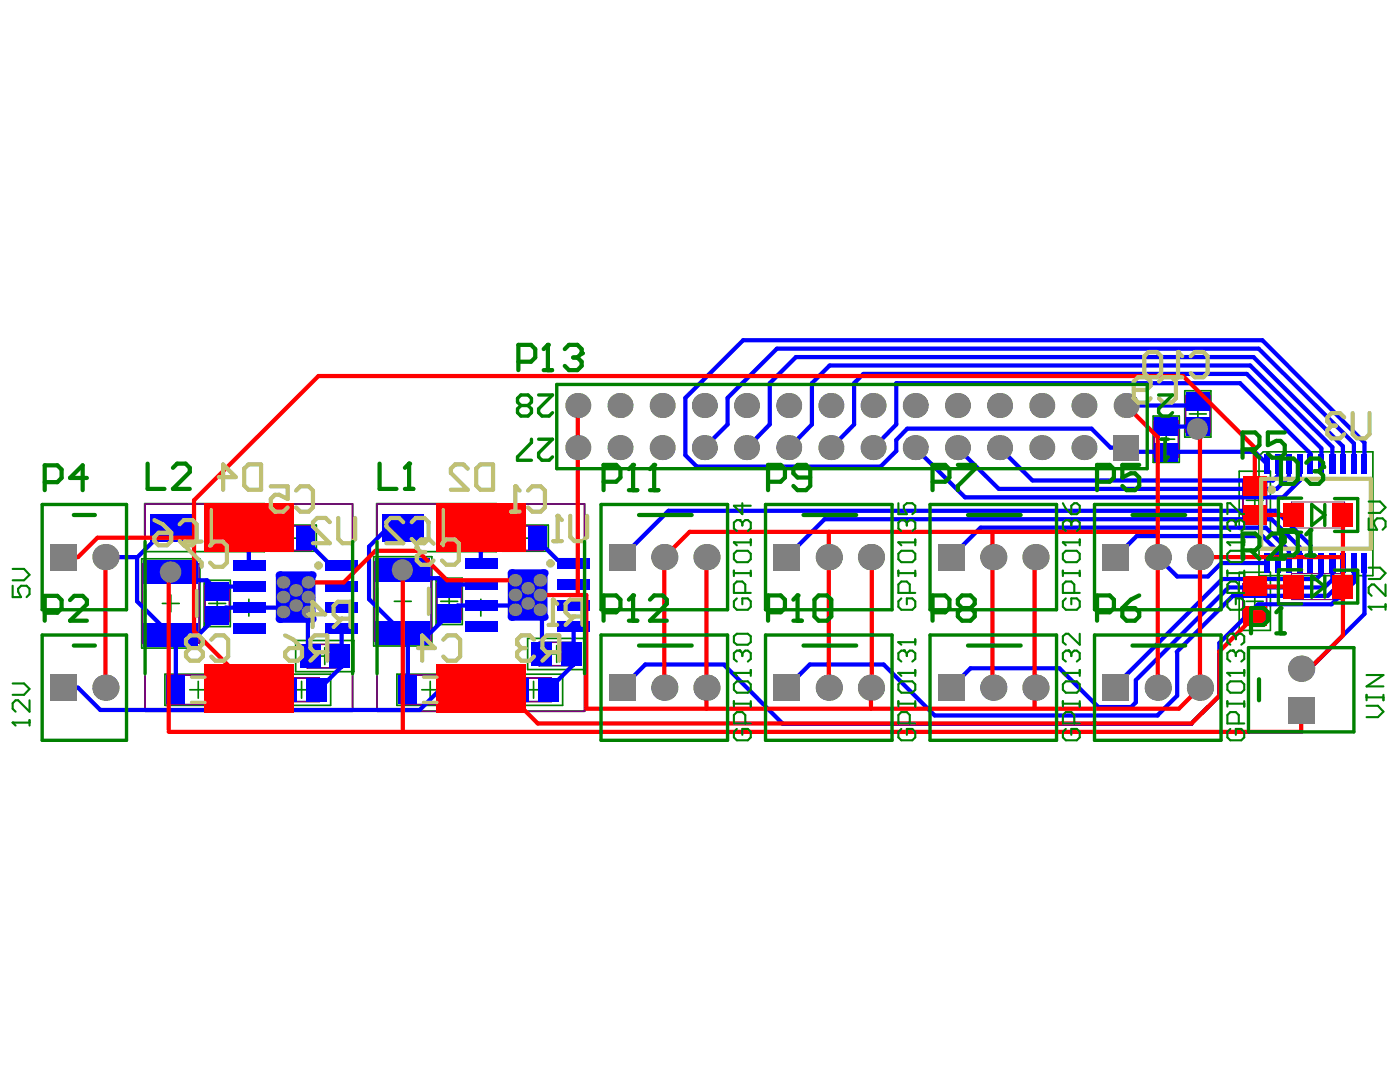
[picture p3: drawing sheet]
<svg xmlns="http://www.w3.org/2000/svg" width="279mm" height="216mm" viewBox="0 0 279 216" stroke-linecap="round" stroke-linejoin="round" font-family="sans-serif">
<g fill="none" stroke="#008000" stroke-width=".34">
<path d="M236.1 77.8h5.3v9.3h-5.3zM229.8 82.9h5.3v9.2h-5.3zM230.8 87.5h3.3M232.4 85.8v3.4M237.1 82.4h3.3M238.8 80.8v3.3M247 93.9h6.2v11.5h-6.2zM248.4 99.6h3.4M250.1 98v3.3M250.9 90.8l.9-.8h21.8v24.7h-22.7zM28.2 111.3h11.6v17.8h-11.6zM28.8 100.3h23.9v9.6h-23.9z"/>
<path d="M28.9 100.4h41.4v41.3h-41.4zM34 118.5v3.4M40.7 115.6h5.2v9.2h-5.2zM43.3 118.5v3.4M49.6 119.3v3.4M53.8 104.6h9.3v5.2h-9.3zM56.7 107.2h3.4M58.4 105.5v3.4M74.5 110.9h11.6v17.8h-11.6zM75.1 100.3h23.8v9.6h-23.8zM75.2 100.4h41.3v41.3h-41.3zM78.6 119.8h3.4"/>
<path d="M80.3 118.1v3.3M86.9 115.2h5.2v9.2h-5.2zM87.9 119.8h3.3M89.5 118.1v3.3M95.8 119.3v3.4M100 104.6h9.3v5.2h-9.3zM103 107.2h3.3M104.7 105.5v3.4M247 114h6.2v11.6h-6.2zM248.4 119.8h3.4M250.1 118.1v3.3M32.4 120.2h3.3"/>
<path d="M32.9 134.3h13.3v6.2h-13.3zM37.8 137.4h3.4M39.5 135.7v3.4M41.6 120.2h3.4M47.9 121h3.4M54.3 134.3h11.6v6.2h-11.6zM58.4 137.4h3.4M58.9 127.6h11.6v6.2h-11.6zM60.1 135.7v3.4M63.1 130.7h3.3M64.7 129v3.3M79.1 134.3h13.3v6.2h-13.3z"/>
<path d="M84.1 137.4h3.3M85.7 135.7v3.4M94.2 121h3.3M100.5 134.3h11.6v6.2h-11.6zM104.7 137.4h3.3M105.2 127.1h11.6v6.3h-11.6zM106.3 135.7v3.4M109.3 130.3h3.4M111 128.6v3.3"/>
</g>
<g fill="none" stroke="#800080" stroke-width=".34">
<path d="M236.3 78.8h4.9v7.3h-4.9zM230 83.9h4.9v7.2h-4.9zM247.7 96.1h4.8v7.1h-4.8zM28.4 112.3h11.3v15.8h-11.3zM28.9 100.4h41.4v41.3h-41.4zM40.9 116.6h4.8v7.2h-4.8zM54.8 104.8h7.2v4.8h-7.2zM74.7 111.9h11.2v15.8h-11.2zM75.2 100.4h41.3v41.3h-41.3zM87.1 116.2h4.9v7.2h-4.9zM101.1 104.8h7.2v4.8h-7.2zM247.7 116.2h4.8v7.1h-4.8z"/>
<path d="M33.9 134.4h11.2v5.9h-11.2zM56.6 135h7v4.7h-7zM61.2 128.3h7.1v4.7h-7.1zM80.1 134.4h11.3v5.9h-11.3zM102.8 135h7.1v4.7h-7.1zM107.4 127.9h7.1v4.7h-7.1z"/>
</g>
<path d="M257.4 100h10.6v5.2h-10.6zM257.4 114.2h10.6v5.2h-10.6z" fill="none" stroke="#800080" stroke-width=".2"/>
<g fill="none" stroke="#00f" stroke-width=".84">
<path d="M140.4 89.2l4.6-4.7v-5.2l9.9-9.9h96l19 18.9v4.2M150.3 87.7l3.1-3.2v-8.2l5.2-5.2h91.3l17.8 17.8v3.6M158.7 87.7l3.1-3.2v-8.2l3.6-3.5h83.8l16.4 16.3v3.4M167.1 87.7l3.1-3.2v-8.2l1.9-1.8h76.4l14.9 14.8v3.2M175.5 87.7l3.1-3.2v-8.2h68.6l14 14v2.2M180.9 87.7l11.4 11.4h63.4l3.4-3.4v-3.2M189.3 87.7l9.8 9.7h55.4l2.4-2.5v-2.4M197.7 87.7l8.1 8h47.9l1.1-1v-2.2M224.5 89.2h-3.1l-3.8-3.8h-36.8l-2.2 2.2v2.2l-3.1 3.1h-36.6l-2.3-2.2v-11.4l11.5-11.5h103.5l20.4 20.3v4.4M224.5 80.8h13.4M225.3 90h24.8l2.5 2.5M232.4 85h6.4"/>
<path d="M21 111h6.2M34 115.6h7.3l1.2 1.2h7.2M34.1 105.1h-.8l-6 5.9v8.8l6.7 6.7M49.6 106.8v5.8M49.6 106.8l-.1 2.1 .1-.1M49.6 106.8h6.3M60.5 107.2l5.5 5.4M77.3 105.1l-3.7 3.8v10.4l7.7 7.8v10.3M80.3 115.2h7.2l1.2 1.2h7.2M102.1 108.9v-1.7l-.4-.4h-3.8l-1.6 1.6v-1.1l-.5-.6 .1 5.5M107.2 108.9l.6-.7 3.3 3.3h3.9M124 111l9.2-9.3h121.1l6.9 6.9v3.5"/>
<path d="M158.7 109l5.7-5.6h89.1l5.6 5.6v3.1M191.2 109.4l4.3-4.3h56.8l4.6 4.6v2.4M222.4 111l4.2-4.2h25l3.2 3.2v2.1M230.8 111l3.8 3.8h6.2l2.7-2.7M243.4 112.1h9.2M263.4 112.1v2.2l-1 1h-18.8l-19.6 19.6h-1.2M265.6 112.1v3.4l-1.6 1.5h-19.1l-18.5 18.5v4.4l-.9 .9h-6.6l-7.7-7.7h-17.8l-2.2 2.3M267.7 112.1v3.6l-3.1 3h-18.9l-11.1 11.1M269.9 112.1v3.9l-4.5 4.4h-14.6M272 112.1v10.2l-11 10.9M12.6 137h3l4.4 4.4h63.6l4.5-4.4h14.9M35.1 127.5v9.9"/>
<path d="M44.4 137h12.3M55.6 121h-10.6l-5.5 5.5M61.4 121.9v8.4M68.1 125.2v7.6l-3.4 3.3h-1.6M101.8 120.6h-10.6l-5.5 5.5M108 121.9v8.4M114.3 124.8v7.5l-5 5.1M144.4 132.3h-15.8l-4.6 4.7M144.4 132.5l11.6 11.7h81.5M158.7 135l2.7-2.7h14.7l10.2 10.2h44.5M234.6 129.9v8.7l-3.9 3.9M250.7 120.4l-7.7 7.7v10.5l-5.6 5.6"/>
</g>
<g fill="#808080">
<circle cx="34" cy="113.9" r="2.14"/>
<circle cx="80.2" cy="113.5" r="2.12"/>
<circle cx="96.2" cy="137" r="2.12"/>
<circle cx="49.5" cy="106.8" r="2.12"/>
<circle cx="49.9" cy="137" r="2.1"/>
<circle cx="95.8" cy="106.7" r="2.1"/>
<circle cx="238.7" cy="85.4" r="2.12"/>
<circle cx="56.4" cy="118.9" r="1.26"/>
<circle cx="58.9" cy="120.6" r="1.26"/>
<circle cx="58.9" cy="117.6" r="1.26"/>
<circle cx="105.2" cy="120.2" r="1.26"/>
<circle cx="105.2" cy="117.2" r="1.26"/>
<circle cx="56.4" cy="116" r="1.26"/>
<circle cx="56.4" cy="121.9" r="1.26"/>
<circle cx="132" cy="80.8" r="2.48"/>
<circle cx="132" cy="89.2" r="2.48"/>
<circle cx="165.2" cy="137" r="2.61"/>
<circle cx="165.2" cy="111" r="2.61"/>
<circle cx="165.6" cy="80.8" r="2.48"/>
<circle cx="165.6" cy="89.2" r="2.48"/>
<circle cx="199.2" cy="80.8" r="2.48"/>
<circle cx="199.2" cy="89.2" r="2.48"/>
<circle cx="239.2" cy="137" r="2.61"/>
<circle cx="239.2" cy="111" r="2.61"/>
<circle cx="259.4" cy="133.2" r="2.61"/>
<circle cx="61.4" cy="118.9" r="1.26"/>
<circle cx="102.6" cy="118.5" r="1.26"/>
<circle cx="107.6" cy="118.5" r="1.26"/>
<circle cx="21" cy="137" r="2.61"/>
<circle cx="21" cy="111" r="2.61"/>
<circle cx="61.4" cy="116" r="1.26"/>
<circle cx="61.4" cy="121.9" r="1.26"/>
<circle cx="102.6" cy="115.6" r="1.26"/>
<circle cx="102.6" cy="121.4" r="1.26"/>
<circle cx="107.6" cy="115.6" r="1.26"/>
<circle cx="107.6" cy="121.4" r="1.26"/>
<circle cx="115.2" cy="80.8" r="2.48"/>
<circle cx="115.2" cy="89.2" r="2.48"/>
<circle cx="123.6" cy="80.8" r="2.48"/>
<circle cx="123.6" cy="89.2" r="2.48"/>
<circle cx="140.8" cy="137" r="2.61"/>
<circle cx="140.8" cy="111" r="2.61"/>
<circle cx="140.4" cy="80.8" r="2.48"/>
<circle cx="140.4" cy="89.2" r="2.48"/>
<circle cx="148.8" cy="80.8" r="2.48"/>
<circle cx="148.8" cy="89.2" r="2.48"/>
<circle cx="173.6" cy="137" r="2.61"/>
<circle cx="173.6" cy="111" r="2.61"/>
<circle cx="174" cy="80.8" r="2.48"/>
<circle cx="174" cy="89.2" r="2.48"/>
<circle cx="182.4" cy="80.8" r="2.48"/>
<circle cx="182.4" cy="89.2" r="2.48"/>
<circle cx="206.4" cy="137" r="2.61"/>
<circle cx="198" cy="137" r="2.61"/>
<circle cx="206.4" cy="111" r="2.61"/>
<circle cx="198" cy="111" r="2.61"/>
<circle cx="190.8" cy="80.8" r="2.48"/>
<circle cx="190.8" cy="89.2" r="2.48"/>
<circle cx="207.6" cy="80.8" r="2.48"/>
<circle cx="207.6" cy="89.2" r="2.48"/>
<circle cx="230.8" cy="137" r="2.61"/>
<circle cx="230.8" cy="111" r="2.61"/>
<circle cx="216.1" cy="80.8" r="2.48"/>
<circle cx="216.1" cy="89.2" r="2.48"/>
<circle cx="224.5" cy="80.8" r="2.48"/>
<circle cx="132.4" cy="137" r="2.61"/>
<circle cx="132.4" cy="111" r="2.61"/>
<circle cx="157.2" cy="80.8" r="2.48"/>
<circle cx="157.2" cy="89.2" r="2.48"/>
</g>
<g fill="#808080">
<path d="M256.7 139h5.3v5.2h-5.3z" fill-rule="evenodd"/>
<path d="M10 134.4h5.2v5.2h-5.2z" fill-rule="evenodd"/>
<path d="M10 108.4h5.2v5.2h-5.2z" fill-rule="evenodd"/>
<path d="M121.4 134.4h5.2v5.2h-5.2z" fill-rule="evenodd"/>
<path d="M121.4 108.4h5.2v5.2h-5.2z" fill-rule="evenodd"/>
<path d="M187 134.4h5.2v5.2h-5.2z" fill-rule="evenodd"/>
<path d="M187 108.4h5.2v5.2h-5.2z" fill-rule="evenodd"/>
<path d="M219.8 134.4h5.2v5.2h-5.2z" fill-rule="evenodd"/>
<path d="M219.8 108.4h5.2v5.2h-5.2z" fill-rule="evenodd"/>
<path d="M221.9 86.6h5.1v5.1h-5.1z" fill-rule="evenodd"/>
<path d="M154.2 134.4h5.2v5.2h-5.2z" fill-rule="evenodd"/>
<path d="M154.2 108.4h5.2v5.2h-5.2z" fill-rule="evenodd"/>
</g>
<g fill="#00f">
<path d="M230.1 83.1h4.7v3.6h-4.7z" fill-rule="evenodd"/>
<path d="M254.2 110.1h1.2v4h-1.2z" fill-rule="evenodd"/>
<path d="M252 110.1h1.2v4h-1.2z" fill-rule="evenodd"/>
<path d="M252 90.6h1.2v3.8h-1.2z" fill-rule="evenodd"/>
<path d="M254.2 90.6h1.2v3.8h-1.2z" fill-rule="evenodd"/>
<path d="M260.6 110.1h1.2v4h-1.2z" fill-rule="evenodd"/>
<path d="M258.5 110.1h1.2v4h-1.2z" fill-rule="evenodd"/>
<path d="M258.5 90.6h1.2v3.8h-1.2z" fill-rule="evenodd"/>
<path d="M260.6 90.6h1.2v3.8h-1.2z" fill-rule="evenodd"/>
<path d="M267.1 110.1h1.2v4h-1.2z" fill-rule="evenodd"/>
<path d="M264.9 110.1h1.3v4h-1.3z" fill-rule="evenodd"/>
<path d="M264.9 90.6h1.3v3.8h-1.3z" fill-rule="evenodd"/>
<path d="M267.1 90.6h1.2v3.8h-1.2z" fill-rule="evenodd"/>
<path d="M271.4 110.1h1.1v4h-1.1z" fill-rule="evenodd"/>
<path d="M271.4 90.6h1.1v3.8h-1.1z" fill-rule="evenodd"/>
<path d="M42.1 134.6h3.7v5.6h-3.7z" fill-rule="evenodd"/>
<path d="M55.1 135h4.1v4.6h-4.1z" fill-rule="evenodd"/>
<path d="M230.1 88.2h4.7v3.6h-4.7z" fill-rule="evenodd"/>
<path d="M64.9 124.2h6.4v2h-6.4z" fill-rule="evenodd"/>
<path d="M64.9 111.6h6.4v2h-6.4z" fill-rule="evenodd"/>
<path d="M92.7 123.8h6.4v2h-6.4z" fill-rule="evenodd"/>
<path d="M92.7 119.6h6.4v2h-6.4z" fill-rule="evenodd"/>
<path d="M92.7 111.2h6.4v2h-6.4z" fill-rule="evenodd"/>
<path d="M111.1 123.8h6.4v2h-6.4z" fill-rule="evenodd"/>
<path d="M111.1 119.6h6.4v2h-6.4z" fill-rule="evenodd"/>
<path d="M111.1 111.2h6.4v2h-6.4z" fill-rule="evenodd"/>
<path d="M262.8 110.1h1.2v4h-1.2z" fill-rule="evenodd"/>
<path d="M256.3 110.1h1.2v4h-1.2z" fill-rule="evenodd"/>
<path d="M256.3 90.6h1.2v3.8h-1.2z" fill-rule="evenodd"/>
<path d="M262.8 90.6h1.2v3.8h-1.2z" fill-rule="evenodd"/>
<path d="M269.3 110.1h1.1v4h-1.1z" fill-rule="evenodd"/>
<path d="M269.3 90.6h1.1v3.8h-1.1z" fill-rule="evenodd"/>
<path d="M33.2 134.5h3.7v5.7h-3.7z" fill-rule="evenodd"/>
<path d="M30 102.3h8.3v5.6h-8.3z" fill-rule="evenodd"/>
<path d="M28.6 111.6h10.9v4.6h-10.9z" fill-rule="evenodd"/>
<path d="M40.9 120.9h4.7v3.6h-4.7z" fill-rule="evenodd"/>
<path d="M40.9 115.9h4.7v3.6h-4.7z" fill-rule="evenodd"/>
<path d="M65.7 128.3h4v4.6h-4z" fill-rule="evenodd"/>
<path d="M59.8 128.4h4v4.6h-4z" fill-rule="evenodd"/>
<path d="M61 135.1h4.1v4.6h-4.1z" fill-rule="evenodd"/>
<path d="M64.9 115.8h6.4v2h-6.4z" fill-rule="evenodd"/>
<path d="M64.9 120h6.4v2h-6.4z" fill-rule="evenodd"/>
<path d="M55 114.6l.7-.8h6.4l.8 .8v8.6l-.8 .8h-6.4l-.7-.8z" fill-rule="evenodd"/>
<path d="M59.1 104.9h3.7v4.6h-3.7z" fill-rule="evenodd"/>
<path d="M54.1 104.8h3.7v4.7h-3.7z" fill-rule="evenodd"/>
<path d="M88.4 134.6h3.7v5.6h-3.7z" fill-rule="evenodd"/>
<path d="M79.4 134.5h3.7v5.7h-3.7z" fill-rule="evenodd"/>
<path d="M100.3 104.8h3.7v4.7h-3.7z" fill-rule="evenodd"/>
<path d="M89.5 102.3h8.3v5.6h-8.3z" fill-rule="evenodd"/>
<path d="M87.2 120.4h4.7v3.6h-4.7z" fill-rule="evenodd"/>
<path d="M87.2 115.5h4.7v3.6h-4.7z" fill-rule="evenodd"/>
<path d="M92.7 115.4h6.4v2h-6.4z" fill-rule="evenodd"/>
<path d="M107.3 135.1h4v4.6h-4z" fill-rule="evenodd"/>
<path d="M111.9 127.9h4v4.6h-4z" fill-rule="evenodd"/>
<path d="M106 128h4v4.6h-4z" fill-rule="evenodd"/>
<path d="M111.1 115.4h6.4v2h-6.4z" fill-rule="evenodd"/>
<path d="M28.6 124.1h10.9v4.6h-10.9z" fill-rule="evenodd"/>
<path d="M46.5 124.2h6.4v2h-6.4z" fill-rule="evenodd"/>
<path d="M46.5 111.6h6.4v2h-6.4z" fill-rule="evenodd"/>
<path d="M74.8 123.7h10.9v4.6h-10.9z" fill-rule="evenodd"/>
<path d="M236.4 83.1h4.7v3.6h-4.7z" fill-rule="evenodd"/>
<path d="M46.5 115.8h6.4v2h-6.4z" fill-rule="evenodd"/>
<path d="M46.5 120h6.4v2h-6.4z" fill-rule="evenodd"/>
<path d="M43.3 102.3h8.2v5.6h-8.2z" fill-rule="evenodd"/>
<path d="M101.4 135h4v4.6h-4z" fill-rule="evenodd"/>
<path d="M105.3 104.9h3.7v4.6h-3.7z" fill-rule="evenodd"/>
<path d="M76.2 102.3h8.3v5.6h-8.3z" fill-rule="evenodd"/>
<path d="M74.8 111.2h10.9v4.6h-10.9z" fill-rule="evenodd"/>
<path d="M101.2 114.1l.8-.7h6.4l.7 .7v8.7l-.7 .8h-6.4l-.8-.8z" fill-rule="evenodd"/>
<path d="M236.4 78.2h4.7v3.6h-4.7z" fill-rule="evenodd"/>
</g>
<g fill="#00f">
<circle cx="62.1" cy="123.3" r=".8"/>
<circle cx="62.1" cy="114.6" r=".8"/>
<circle cx="55.7" cy="114.6" r=".8"/>
<circle cx="55.7" cy="123.3" r=".8"/>
<circle cx="108.4" cy="122.9" r=".8"/>
<circle cx="108.4" cy="114.1" r=".8"/>
<circle cx="102" cy="114.1" r=".8"/>
<circle cx="102" cy="122.9" r=".8"/>
</g>
<g fill="none" stroke="#f00" stroke-width=".84">
<path d="M115.2 80.8v37.7M224.5 80.8l6.3 6.3v49.9M238.8 85.4l.4-.4v52l-4.2 4.2h-118.1M250.1 96.7v-7.5l-14.3-14.3h-172.3l-24.8 24.7v26.1l10.9 10.9M21 111v26M34.5 114.3l-.9 .9v30.2M38.3 107.1h-18.9l-3.8 3.9h-3M80.3 113.5v31.9M102.6 115.6h-13.5l-5.9-5.9h-8.4l-6.3 6.3h-7.1M107.6 118.5h9.3v22.2M140.8 111v30.2M165.2 105.9v31.1"/>
<path d="M173.8 111v26.1M197.8 106v31M206.2 111v30M230.8 105.9h-93.3l-5.1 5.1v26M239.2 111h28.5M250.1 116.8h7.7M250.1 102.6h7.7M267.7 104.3v22.3l-8.3 8.3M49.6 137h.8M173.6 137v4.2M250.1 122.7l-7.1 7v8.9l-5.5 5.5h-130.3l-7.1-7.1h-4.3M259.4 141.6v4.2h-225.8"/>
</g>
<g fill="#808080">
<circle cx="34" cy="113.9" r="2.14"/>
<circle cx="80.2" cy="113.5" r="2.12"/>
<circle cx="96.2" cy="137" r="2.12"/>
<circle cx="49.5" cy="106.8" r="2.12"/>
<circle cx="49.9" cy="137" r="2.1"/>
<circle cx="95.8" cy="106.7" r="2.1"/>
<circle cx="238.7" cy="85.4" r="2.12"/>
<circle cx="56.4" cy="118.9" r="1.26"/>
<circle cx="58.9" cy="120.6" r="1.26"/>
<circle cx="58.9" cy="117.6" r="1.26"/>
<circle cx="105.2" cy="120.2" r="1.26"/>
<circle cx="105.2" cy="117.2" r="1.26"/>
<circle cx="56.4" cy="116" r="1.26"/>
<circle cx="56.4" cy="121.9" r="1.26"/>
<circle cx="132" cy="80.8" r="2.48"/>
<circle cx="132" cy="89.2" r="2.48"/>
<circle cx="165.2" cy="137" r="2.61"/>
<circle cx="165.2" cy="111" r="2.61"/>
<circle cx="165.6" cy="80.8" r="2.48"/>
<circle cx="165.6" cy="89.2" r="2.48"/>
<circle cx="199.2" cy="80.8" r="2.48"/>
<circle cx="199.2" cy="89.2" r="2.48"/>
<circle cx="239.2" cy="137" r="2.61"/>
<circle cx="239.2" cy="111" r="2.61"/>
<circle cx="259.4" cy="133.2" r="2.61"/>
<circle cx="61.4" cy="118.9" r="1.26"/>
<circle cx="102.6" cy="118.5" r="1.26"/>
<circle cx="107.6" cy="118.5" r="1.26"/>
<circle cx="21" cy="137" r="2.61"/>
<circle cx="21" cy="111" r="2.61"/>
<circle cx="61.4" cy="116" r="1.26"/>
<circle cx="61.4" cy="121.9" r="1.26"/>
<circle cx="102.6" cy="115.6" r="1.26"/>
<circle cx="102.6" cy="121.4" r="1.26"/>
<circle cx="107.6" cy="115.6" r="1.26"/>
<circle cx="107.6" cy="121.4" r="1.26"/>
<circle cx="115.2" cy="80.8" r="2.48"/>
<circle cx="115.2" cy="89.2" r="2.48"/>
<circle cx="123.6" cy="80.8" r="2.48"/>
<circle cx="123.6" cy="89.2" r="2.48"/>
<circle cx="140.8" cy="137" r="2.61"/>
<circle cx="140.8" cy="111" r="2.61"/>
<circle cx="140.4" cy="80.8" r="2.48"/>
<circle cx="140.4" cy="89.2" r="2.48"/>
<circle cx="148.8" cy="80.8" r="2.48"/>
<circle cx="148.8" cy="89.2" r="2.48"/>
<circle cx="173.6" cy="137" r="2.61"/>
<circle cx="173.6" cy="111" r="2.61"/>
<circle cx="174" cy="80.8" r="2.48"/>
<circle cx="174" cy="89.2" r="2.48"/>
<circle cx="182.4" cy="80.8" r="2.48"/>
<circle cx="182.4" cy="89.2" r="2.48"/>
<circle cx="206.4" cy="137" r="2.61"/>
<circle cx="198" cy="137" r="2.61"/>
<circle cx="206.4" cy="111" r="2.61"/>
<circle cx="198" cy="111" r="2.61"/>
<circle cx="190.8" cy="80.8" r="2.48"/>
<circle cx="190.8" cy="89.2" r="2.48"/>
<circle cx="207.6" cy="80.8" r="2.48"/>
<circle cx="207.6" cy="89.2" r="2.48"/>
<circle cx="230.8" cy="137" r="2.61"/>
<circle cx="230.8" cy="111" r="2.61"/>
<circle cx="216.1" cy="80.8" r="2.48"/>
<circle cx="216.1" cy="89.2" r="2.48"/>
<circle cx="224.5" cy="80.8" r="2.48"/>
<circle cx="132.4" cy="137" r="2.61"/>
<circle cx="132.4" cy="111" r="2.61"/>
<circle cx="157.2" cy="80.8" r="2.48"/>
<circle cx="157.2" cy="89.2" r="2.48"/>
</g>
<g fill="#808080">
<path d="M256.7 139h5.3v5.2h-5.3z" fill-rule="evenodd"/>
<path d="M10 134.4h5.2v5.2h-5.2z" fill-rule="evenodd"/>
<path d="M10 108.4h5.2v5.2h-5.2z" fill-rule="evenodd"/>
<path d="M121.4 134.4h5.2v5.2h-5.2z" fill-rule="evenodd"/>
<path d="M121.4 108.4h5.2v5.2h-5.2z" fill-rule="evenodd"/>
<path d="M187 134.4h5.2v5.2h-5.2z" fill-rule="evenodd"/>
<path d="M187 108.4h5.2v5.2h-5.2z" fill-rule="evenodd"/>
<path d="M219.8 134.4h5.2v5.2h-5.2z" fill-rule="evenodd"/>
<path d="M219.8 108.4h5.2v5.2h-5.2z" fill-rule="evenodd"/>
<path d="M221.9 86.6h5.1v5.1h-5.1z" fill-rule="evenodd"/>
<path d="M154.2 134.4h5.2v5.2h-5.2z" fill-rule="evenodd"/>
<path d="M154.2 108.4h5.2v5.2h-5.2z" fill-rule="evenodd"/>
</g>
<g fill="#f00">
<path d="M255.7 100.2h4.1v4.7h-4.1z" fill-rule="evenodd"/>
<path d="M247.7 100.6h4.8v3.9h-4.8z" fill-rule="evenodd"/>
<path d="M255.7 114.5h4.1v4.7h-4.1z" fill-rule="evenodd"/>
<path d="M247.7 114.8h4.8v4h-4.8z" fill-rule="evenodd"/>
<path d="M247.7 120.8h4.8v3.9h-4.8z" fill-rule="evenodd"/>
<path d="M247.7 94.8h4.8v3.9h-4.8z" fill-rule="evenodd"/>
<path d="M40.7 132.3h17.8v9.5h-17.8z" fill-rule="evenodd"/>
<path d="M40.7 100.2h17.8v9.6h-17.8z" fill-rule="evenodd"/>
<path d="M86.9 132.3h17.8v9.5h-17.8z" fill-rule="evenodd"/>
<path d="M86.9 100.2h17.8v9.6h-17.8z" fill-rule="evenodd"/>
<path d="M265.7 100.2h4v4.7h-4z" fill-rule="evenodd"/>
<path d="M265.7 114.5h4v4.7h-4z" fill-rule="evenodd"/>
</g>
<path d="M28.9 117.6v5.2M39.2 117.6v5.2M42.1 101.5v7.2M75.2 117.2v5.2M85.4 117.2v5.2M88.4 101.5v7.2M38.2 139.9h2.7M38.2 134.9h2.7M84.4 139.9h2.7M84.4 134.9h2.7" fill="none" stroke="#c0c073" stroke-width=".67"/>
<g fill="none" stroke="#c0c073" stroke-width=".84">
<path d="M251.4 95.4h21.8v13.9h-21.8zM30.8 106.9l.8-.8h2.5v1.7l-.8 .8h-1.7l-.8-.8zM30.8 103.6l1.7 .8 1.6 1.7M35.8 104.4l.9-.8h1.6l.9 .8v3.4l-.9 .8h-1.6l-.9-.8M40.2 107.9h-3.4v.8l3.4 3.4v.8M41.9 108.7l.8-.8h1.7l.8 .8v3.4l-.8 .8h-1.7l-.8-.8M65.7 104l-.8-.8h-1.7l-.8 .8v.8l3.3 3.4h-3.3M67.4 103.2v4.2l.9 .8h1.6l.9-.8v-4.2M86.4 108.3l-.8-.9h-1.7l-.8 .9v.8M88.1 108.3l.8-.9h1.7l.9 .9v3.3l-.9 .9h-1.7l-.8-.9M37.9 129.1l-.8-.9v-.8l.8-.8h1.7l.8 .8v.8l-.8 .9M37.9 129.1l-.8 .8v.9l.8 .8h1.7l.8-.8v-.9l-.8-.8"/>
<path d="M37.9 129.1h1.7M42.1 127.4l.9-.8h1.6l.9 .8v3.4l-.9 .8h-1.6l-.9-.8M56.8 129.9l.9-.8h2.5v1.7l-.8 .8h-1.7l-.9-.8zM56.8 126.6l1.7 .8 1.7 1.7M63.6 129.9l-1.7 1.7M65.2 129.9h-2.5l-.8-.8v-1.7l.8-.8h2.5v5M83.3 129.1h3.4l-2.5-2.5v5M88.4 127.4l.8-.8h1.7l.8 .8v3.4l-.8 .8h-1.7l-.8-.8"/>
</g>
<circle cx="83.1" cy="109.1" r=".42" fill="#c0c073"/>
<path d="M93.2 93.3l-.8-.8h-1.7l-.8 .8v.9l3.3 3.3h-3.3M94.9 93.3l.9-.8h2.5v5h-2.5l-.9-.8zM83.1 109.1l.8 .9M83.9 110h.8M83.9 110l-.8 .8v.8l.8 .9h1.7l.8-.9M110.2 119.4v5.1M109.4 124.5h1.7M114.4 122.8l-1.7 1.7M116.1 122.8h-2.5l-.9-.9v-1.6l.9-.9h2.5v5.1" fill="none" stroke="#c0c073" stroke-width=".84"/>
<circle cx="110.2" cy="119.4" r=".42" fill="#c0c073"/>
<path d="M110.2 119.4l.9 .9M110.3 107.8h1.7M111.1 102.7v5.1M113.7 102.7v4.2l.8 .9h1.7l.8-.9v-4.2" fill="none" stroke="#c0c073" stroke-width=".84"/>
<circle cx="111.1" cy="102.7" r=".42" fill="#c0c073"/>
<g fill="none" stroke="#c0c073" stroke-width=".84">
<path d="M226 77.7h2.5l.8-.9v-.8l-.8-.9h-1.7l-.8 .9v3.3l.8 .9h1.7l.8-.9M231 76l.9-.9h1.6l.9 .9v3.3l-.9 .9h-1.6l-.9-.9M43.6 95h3.4l-2.5-2.5v5M48.7 93.3l.8-.8h2.5v5h-2.5l-.8-.8zM54 96.9h3.3v2.5l-1.6-.9h-.9l-.8 .9v1.7l.8 .8h1.7l.8-.8M59 97.7l.9-.8h1.6l.9 .8v3.4l-.9 .8h-1.6l-.9-.8M111.1 102.7l.9 .9M61.5 122.4h3.3l-2.5-2.5v5M68.2 123.2l-1.7 1.7M69.9 123.2h-2.6l-.8-.8v-1.7l.8-.8h2.6v5M106.4 127.4l-.8-.8h-1.7l-.8 .8v.8M109.8 129.9l-1.7 1.7"/>
<path d="M111.5 129.9h-2.5l-.9-.8v-1.7l.9-.8h2.5v5"/>
</g>
<circle cx="103.1" cy="128.2" r=".42" fill="#c0c073"/>
<path d="M267.9 83.1l-.8-.8h-1.7l-.8 .8v.9M269.6 82.3v4.2l.8 .8h1.7l.9-.8v-4.2M80.4 104l-.9-.8h-1.7l-.8 .8v.8l3.4 3.4h-3.4M82.1 104l.8-.8h1.7l.8 .8v3.4l-.8 .8h-1.7l-.8-.8M103.1 128.2l.8 .9M103.9 129.1h.8M103.9 129.1l-.8 .8v.9l.8 .8h1.7l.8-.8" fill="none" stroke="#c0c073" stroke-width=".84"/>
<circle cx="264.6" cy="84" r=".42" fill="#c0c073"/>
<path d="M102.7 96.9v5M105.3 97.7l.8-.8h1.7l.8 .8v3.4l-.8 .8h-1.7l-.8-.8M264.6 84l.8 .8M265.4 84.8h.8M265.4 84.8l-.8 .8v.9l.8 .8h1.7l.8-.8M101.9 101.9h1.7" fill="none" stroke="#c0c073" stroke-width=".84"/>
<circle cx="102.7" cy="96.9" r=".42" fill="#c0c073"/>
<path d="M234 75.1h1.6M234.8 70.1v5M237.3 71l.9-.9h1.6l.9 .9v3.3l-.9 .8h-1.6l-.9-.8M102.7 96.9l.9 .8" fill="none" stroke="#c0c073" stroke-width=".84"/>
<circle cx="234.8" cy="70.1" r=".42" fill="#c0c073"/>
<g fill="none" stroke="#c0c073" stroke-width=".84">
<path d="M228.1 71l.8-.9h1.7l.8 .9v3.3l-.8 .8h-1.7l-.8-.8zM234.8 70.1l.8 .9"/>
<circle cx="253.5" cy="97.5" r=".42"/>
<circle cx="63.5" cy="112.6" r=".42"/>
<circle cx="109.7" cy="112.2" r=".42"/>
</g>
<path d="M14.7 102.6h4.2M127.4 102.6h10.5M160.2 102.6h10.5M192.9 102.6h10.5M225.7 102.6h10.5M14.7 128.6h4.2M127.4 128.6h10.5M160.2 128.6h10.5M192.9 128.6h10.5M225.7 128.6h10.5M250.9 135.3v4.2" fill="none" stroke="#008000" stroke-width=".84"/>
<g fill="none" stroke="#008000" stroke-width=".67">
<path d="M111 76.6h117.7v16.7h-117.7zM254.8 99.3v6.5M254.8 99.2h4.6M266 99.3h4.6v6.5h-4.6M8.4 100.5h16.8v20.9h-16.8zM28.9 107.9v26.3M70.3 107.9v26.3M75.2 107.9v26.3M116.5 107.9v26.3M119.8 100.5h25.2v20.9h-25.2zM152.6 100.5h25.2v20.9h-25.2zM185.4 100.5h25.2v20.9h-25.2z"/>
<path d="M218.2 100.5h25.2v20.9h-25.2zM254.8 113.6v6.5M254.8 113.5h4.6M254.8 106h4.6M261.5 100.5l2.6 2.1-2.6 2.1zM261.5 114.7l2.6 2.1-2.6 2.1zM264.1 100.5v4.2M264.1 114.7v4.2M266 113.6h4.6v6.5h-4.6M8.4 126.5h16.8v20.9h-16.8zM119.8 126.5h25.2v20.9h-25.2zM152.6 126.5h25.2v20.9h-25.2z"/>
<path d="M185.4 126.5h25.2v20.9h-25.2zM218.2 126.5h25.2v20.9h-25.2zM248.8 129h21.1v16.8h-21.1zM254.8 120.3h4.6"/>
</g>
<path d="M2.5 143.9h3.4M5.9 143.4v1.1" fill="none" stroke="#008000" stroke-width=".42"/>
<circle cx="2.5" cy="143.9" r=".21" fill="#008000"/>
<g fill="none" stroke="#008000" stroke-width=".42">
<path d="M2.5 116.7v2.2h1.7l-.6-1.1v-.5l.6-.6h1.1l.6 .6v1l-.6 .6M2.5 113.3h2.3l1.1 1.2-1.1 1.1h-2.3M2.5 136.1h2.3l1.1 1.1-1.1 1.2h-2.3M5.9 139.5v2.2l-2.3-2.2h-.5l-.6 .6v1.1l.6 .5M211.9 136.3l.5-.6h2.2l.6 .6v1.1l-.6 .6h-2.2l-.5-.6zM211.9 139.6v1.1M211.9 134h3.3M215.2 133.4v1.2M215.2 139.6v1.1M2.5 143.9l.6 .6M211.9 140.2h3.3M212.4 145.2l-.5 .6v1.1l.5 .5h2.2l.6-.5v-1.1l-.6-.6h-1.1v1.2"/>
<path d="M214.1 144.1v-1.7l-.6-.6h-1.1l-.5 .6v1.7h3.3"/>
</g>
<circle cx="211.9" cy="134" r=".21" fill="#008000"/>
<path d="M211.9 134l.5 .6M212.9 129.6h-.5l-.5 .5v1.2l.5 .5" fill="none" stroke="#008000" stroke-width=".42"/>
<circle cx="212.9" cy="129.6" r=".21" fill="#008000"/>
<path d="M211.9 110.3l.5-.6h2.2l.6 .6v1.1l-.6 .6h-2.2l-.5-.6zM211.9 113.6v1.1M211.9 114.1h3.3M211.9 108h3.3M212.4 119.2l-.5 .6v1.1l.5 .5h2.2l.6-.5v-1.1l-.6-.6h-1.1v1.2M214.1 118.1v-1.7l-.6-.6h-1.1l-.5 .6v1.7h3.3M215.2 107.4v1.2M215.2 113.6v1.1M212.9 129.6l.6 .5M213.5 130.1v.6M213.5 130.1l.6-.5h.5l.6 .5v1.2l-.6 .5M215.2 126.2v2.2l-2.3-2.2h-.5l-.5 .5v1.2l.5 .5" fill="none" stroke="#008000" stroke-width=".42"/>
<circle cx="211.9" cy="108" r=".21" fill="#008000"/>
<path d="M211.9 108l.5 .6M212.9 103.6h-.5l-.5 .5v1.2l.5 .5" fill="none" stroke="#008000" stroke-width=".42"/>
<circle cx="212.9" cy="103.6" r=".21" fill="#008000"/>
<path d="M211.9 100.2l.5 1.1 1.1 1.1M212.9 103.6l.6 .5M213.5 100.7l.6-.5h.5l.6 .5v1.2l-.6 .5h-1.1zM213.5 104.1v.6M213.5 104.1l.6-.5h.5l.6 .5v1.2l-.6 .5" fill="none" stroke="#008000" stroke-width=".42"/>
<path d="M230.9 78.7h2.8l-2.8 2.7v.8l.7 .7h1.4l.7-.7M231.4 87.5h1.5M232.2 87.5v4.2" fill="none" stroke="#008000" stroke-width=".67"/>
<circle cx="232.2" cy="91.7" r=".34" fill="#008000"/>
<path d="M232.9 91l-.7 .7" fill="none" stroke="#008000" stroke-width=".67"/>
<path d="M244.6 136.3l.6-.6h2.2l.6 .6v1.1l-.6 .6h-2.2l-.6-.6zM244.6 139.6v1.1M244.6 134h3.4M248 133.4v1.2M248 139.6v1.1M244.6 140.2h3.4M245.2 145.2l-.6 .6v1.1l.6 .5h2.2l.6-.5v-1.1l-.6-.6h-1.1v1.2M246.9 144.1v-1.7l-.6-.6h-1.1l-.6 .6v1.7h3.4" fill="none" stroke="#008000" stroke-width=".42"/>
<circle cx="244.6" cy="134" r=".21" fill="#008000"/>
<path d="M244.6 134l.6 .6M245.7 129.6h-.5l-.6 .5v1.2l.6 .5" fill="none" stroke="#008000" stroke-width=".42"/>
<circle cx="245.7" cy="129.6" r=".21" fill="#008000"/>
<path d="M245.7 129.6l.6 .5M245.7 126.2h-.5l-.6 .5v1.2l.6 .5M246.3 130.1v.6M246.3 130.1l.6-.5h.5l.6 .5v1.2l-.6 .5" fill="none" stroke="#008000" stroke-width=".42"/>
<circle cx="245.7" cy="126.2" r=".21" fill="#008000"/>
<path d="M244.6 110.3l.6-.6h2.2l.6 .6v1.1l-.6 .6h-2.2l-.6-.6zM244.6 113.6v1.1M244.6 114.1h3.4M244.6 108h3.4M245.2 119.2l-.6 .6v1.1l.6 .5h2.2l.6-.5v-1.1l-.6-.6h-1.1v1.2M246.9 118.1v-1.7l-.6-.6h-1.1l-.6 .6v1.7h3.4M248 107.4v1.2M248 113.6v1.1M245.7 126.2l.6 .5M246.3 126.7v.6M246.3 126.7l.6-.5h.5l.6 .5v1.2l-.6 .5" fill="none" stroke="#008000" stroke-width=".42"/>
<circle cx="244.6" cy="108" r=".21" fill="#008000"/>
<path d="M244.6 108l.6 .6M245.7 103.6h-.5l-.6 .5v1.2l.6 .5" fill="none" stroke="#008000" stroke-width=".42"/>
<circle cx="245.7" cy="103.6" r=".21" fill="#008000"/>
<g fill="none" stroke="#008000" stroke-width=".42">
<path d="M244.6 102.4v-2.2h.6l2.2 2.2h.6M245.7 103.6l.6 .5M246.3 104.1v.6M246.3 104.1l.6-.5h.5l.6 .5v1.2l-.6 .5M146.3 136.3l.6-.6h2.2l.5 .6v1.1l-.5 .6h-2.2l-.6-.6zM146.3 139.6v1.1M146.3 134h3.3M149.6 133.4v1.2M149.6 139.6v1.1M272.4 138.4v1.1M272.4 138.9h3.3M272.4 134.4h3.3l-3.3 2.3h3.3"/>
<path d="M275.7 138.4v1.1M146.3 140.2h3.3M146.9 145.2l-.6 .6v1.1l.6 .5h2.2l.5-.5v-1.1l-.5-.6h-1.1v1.2M148.5 144.1v-1.7l-.5-.6h-1.1l-.6 .6v1.7h3.3M272.4 140.6h2.3l1 1.1-1 1.1h-2.3"/>
</g>
<path d="M8.9 96h2.5l.9-.8v-1.7l-.9-.8h-2.5v4.9M17.3 95.2h-3.3l2.5-2.5v4.9M29.4 92.3v5.1h3.4M34.5 93.2l.8-.9h1.7l.8 .9v.8l-3.3 3.4h3.3M14 119.5l.8-.8h1.7l.8 .8v.9l-3.3 3.2h3.3M8.9 122h2.5l.9-.8v-1.7l-.9-.8h-2.5v4.9" fill="none" stroke="#008000" stroke-width=".84"/>
<circle cx="146.3" cy="134" r=".21" fill="#008000"/>
<path d="M146.3 134l.6 .6M147.4 129.6h-.5l-.6 .5v1.2l.6 .5" fill="none" stroke="#008000" stroke-width=".42"/>
<circle cx="147.4" cy="129.6" r=".21" fill="#008000"/>
<path d="M146.3 110.3l.6-.6h2.2l.5 .6v1.1l-.5 .6h-2.2l-.6-.6zM146.3 113.6v1.1M146.3 114.1h3.3M146.3 108h3.3M146.9 119.2l-.6 .6v1.1l.6 .5h2.2l.5-.5v-1.1l-.5-.6h-1.1v1.2M148.5 118.1v-1.7l-.5-.6h-1.1l-.6 .6v1.7h3.3M149.6 107.4v1.2M149.6 113.6v1.1M146.3 126.7l.6-.5h2.2l.5 .5v1.2l-.5 .5h-2.2l-.6-.5zM147.4 129.6l.6 .5M148 130.1v.6M148 130.1l.5-.5h.6l.5 .5v1.2l-.5 .5" fill="none" stroke="#008000" stroke-width=".42"/>
<circle cx="146.3" cy="108" r=".21" fill="#008000"/>
<path d="M146.3 108l.6 .6M147.4 103.6h-.5l-.6 .5v1.2l.6 .5" fill="none" stroke="#008000" stroke-width=".42"/>
<circle cx="147.4" cy="103.6" r=".21" fill="#008000"/>
<path d="M147.4 103.6l.6 .5M148 100.2v2.2l-1.7-1.7h3.3M148 104.1v.6M148 104.1l.5-.5h.6l.5 .5v1.2l-.5 .5M179.1 136.3l.6-.6h2.1l.6 .6v1.1l-.6 .6h-2.1l-.6-.6zM179.1 139.6v1.1M179.1 134h3.3M182.4 133.4v1.2M182.4 139.6v1.1M179.1 140.2h3.3M179.7 145.2l-.6 .6v1.1l.6 .5h2.1l.6-.5v-1.1l-.6-.6h-1.1v1.2M181.3 144.1v-1.7l-.6-.6h-1l-.6 .6v1.7h3.3" fill="none" stroke="#008000" stroke-width=".42"/>
<circle cx="179.1" cy="134" r=".21" fill="#008000"/>
<path d="M179.1 134l.6 .6M180.2 129.6h-.5l-.6 .5v1.2l.6 .5" fill="none" stroke="#008000" stroke-width=".42"/>
<circle cx="180.2" cy="129.6" r=".21" fill="#008000"/>
<path d="M179.1 127.9h3.3M180.2 129.6l.5 .5M180.7 130.1v.6M180.7 130.1l.6-.5h.5l.6 .5v1.2l-.6 .5M182.4 127.3v1.1" fill="none" stroke="#008000" stroke-width=".42"/>
<circle cx="179.1" cy="127.9" r=".21" fill="#008000"/>
<path d="M179.1 110.3l.6-.6h2.1l.6 .6v1.1l-.6 .6h-2.1l-.6-.6zM179.1 113.6v1.1M179.1 114.1h3.3M179.1 108h3.3M179.7 119.2l-.6 .6v1.1l.6 .5h2.1l.6-.5v-1.1l-.6-.6h-1.1v1.2M181.3 118.1v-1.7l-.6-.6h-1l-.6 .6v1.7h3.3M182.4 107.4v1.2M182.4 113.6v1.1M179.1 127.9l.6 .5" fill="none" stroke="#008000" stroke-width=".42"/>
<circle cx="179.1" cy="108" r=".21" fill="#008000"/>
<path d="M179.1 108l.6 .6M180.2 103.6h-.5l-.6 .5v1.2l.6 .5" fill="none" stroke="#008000" stroke-width=".42"/>
<circle cx="180.2" cy="103.6" r=".21" fill="#008000"/>
<path d="M179.1 100.2v2.2h1.6l-.5-1.1v-.6l.5-.5h1.1l.6 .5v1.2l-.6 .5M180.2 103.6l.5 .5M180.7 104.1v.6M180.7 104.1l.6-.5h.5l.6 .5v1.2l-.6 .5" fill="none" stroke="#008000" stroke-width=".42"/>
<path d="M218.7 95.9h2.5l.8-.8v-1.7l-.8-.8h-2.5v5M227.1 92.6h-3.4v2.5l1.7-.8h.8l.9 .8v1.7l-.9 .8h-1.7l-.8-.8M227.1 118.6l-1.7 .8-1.7 1.7M255.3 105.6h2.5l.9 .8v3.4l-.9 .8h-2.5zM260.4 110.6h1.6M261.2 105.6v5M218.7 121.9h2.5l.8-.8v-1.7l-.8-.8h-2.5v5M223.7 121.1h2.5l.9 .8v.9l-.9 .8h-1.7l-.8-.8z" fill="none" stroke="#008000" stroke-width=".84"/>
<circle cx="261.2" cy="105.6" r=".42" fill="#008000"/>
<path d="M255.3 91.3h2.5l.9 .9v3.3l-.9 .9h-2.5zM260.4 92.2l.8-.9h1.7l.8 .9v.8M247.7 109.6h2.5l.8-.8v-1.7l-.8-.8h-2.5v5M249.3 109.6l1.7 1.7M252.7 107.1l.9-.8h1.6l.9 .8v.8l-3.4 3.4h3.4M261.2 105.6l-.8 .8" fill="none" stroke="#008000" stroke-width=".84"/>
<circle cx="263.7" cy="93" r=".42" fill="#008000"/>
<path d="M247.7 89.5h2.5l.8-.8v-1.7l-.8-.9h-2.5v5.1M249.3 89.5l1.7 1.7M256.1 86.1h-3.4v2.6l1.7-.9h.8l.9 .9v1.6l-.9 .9h-1.6l-.9-.9M262 93.9h.9M262.9 93.9l.8 .8v.8l-.8 .9h-1.7l-.8-.9M263.7 93l-.8 .9" fill="none" stroke="#008000" stroke-width=".84"/>
<path d="M272.8 99.9h2.3l1.1 1.2-1.1 1.1h-2.3M272.8 103.2v2.3h1.7l-.6-1.1v-.6l.6-.6h1.1l.6 .6v1.1l-.6 .6M272.8 120.9h3.4M276.2 120.4v1" fill="none" stroke="#008000" stroke-width=".42"/>
<circle cx="272.8" cy="120.9" r=".21" fill="#008000"/>
<path d="M272.8 113.1h2.3l1.1 1-1.1 1.2h-2.3M276.2 116.4v2.3l-2.3-2.3h-.5l-.6 .6v1.1l.6 .6M272.8 120.9l.6 .5" fill="none" stroke="#008000" stroke-width=".42"/>
<path d="M249.3 124.5h2.6l.8-.9v-1.7l-.8-.8h-2.6v5M254.4 126.1h1.7M255.2 121.1v5" fill="none" stroke="#008000" stroke-width=".84"/>
<circle cx="255.2" cy="121.1" r=".42" fill="#008000"/>
<path d="M159 118.6v5M153.1 121.9h2.5l.9-.8v-1.7l-.9-.8h-2.5v5M158.1 123.6h1.7M255.2 121.1l-.8 .8" fill="none" stroke="#008000" stroke-width=".84"/>
<circle cx="159" cy="118.6" r=".42" fill="#008000"/>
<path d="M126.2 118.6v5M159 118.6l-.9 .8M162.3 119.4l.9-.8h1.7l.8 .8v3.4l-.8 .8h-1.7l-.9-.8zM120.3 121.9h2.5l.9-.8v-1.7l-.9-.8h-2.5v5M125.3 123.6h1.7" fill="none" stroke="#008000" stroke-width=".84"/>
<circle cx="126.2" cy="118.6" r=".42" fill="#008000"/>
<path d="M75.7 92.3v5.1h3.3M80.7 97.4h1.7M81.5 92.3v5.1M126.2 118.6l-.9 .8M129.5 119.4l.9-.8h1.7l.8 .8v.9l-3.4 3.3h3.4" fill="none" stroke="#008000" stroke-width=".84"/>
<path d="M107.4 78.7h2.7l-2.7 2.7v.8l.6 .7h1.5l.6-.7M103.8 80.8l-.6-.7v-.8l.6-.6h1.5l.6 .6v.8l-.6 .7M103.8 80.8l-.6 .6v.8l.6 .7h1.5l.6-.7v-.8l-.6-.6M103.8 80.8h1.5M105.9 87.5v.6l-2.7 2.9v.7h2.7M107.4 87.5h2.7l-2.7 2.7v.8l.6 .7h1.5l.6-.7" fill="none" stroke="#008000" stroke-width=".67"/>
<circle cx="81.5" cy="92.3" r=".42" fill="#008000"/>
<path d="M81.5 92.3l-.8 .9M120.3 95.9h2.5l.9-.8v-1.7l-.9-.8h-2.5v5M125.3 97.6h1.7M126.2 92.6v5M153.1 95.9h2.5l.9-.8v-1.7l-.9-.8h-2.5v5M161.5 95.1h-2.5l-.9-.8v-.9l.9-.8h1.7l.8 .8v3.4l-.8 .8h-1.7l-.9-.8" fill="none" stroke="#008000" stroke-width=".84"/>
<circle cx="126.2" cy="92.6" r=".42" fill="#008000"/>
<path d="M126.2 92.6l-.9 .8M129.5 97.6h1.7M130.4 92.6v5" fill="none" stroke="#008000" stroke-width=".84"/>
<circle cx="130.4" cy="92.6" r=".42" fill="#008000"/>
<path d="M103.3 72h2.5l.9-.8v-1.7l-.9-.8h-2.5v5M108.4 73.7h1.6M109.2 68.7v5M130.4 92.6l-.9 .8M185.9 95.9h2.5l.8-.8v-1.7l-.8-.8h-2.5v5M190.9 92.6h3.4v.8l-3.4 3.4v.8M185.9 121.9h2.5l.8-.8v-1.7l-.8-.8h-2.5v5M191.8 121.1l-.9-.8v-.9l.9-.8h1.6l.9 .8v.9l-.9 .8M191.8 121.1l-.9 .8v.9l.9 .8h1.6l.9-.8v-.9l-.9-.8M191.8 121.1h1.6" fill="none" stroke="#008000" stroke-width=".84"/>
<circle cx="109.2" cy="68.7" r=".42" fill="#008000"/>
<path d="M109.2 68.7l-.8 .8M112.6 69.5l.8-.8h1.7l.8 .8v.9" fill="none" stroke="#008000" stroke-width=".84"/>
<circle cx="115.9" cy="70.4" r=".42" fill="#008000"/>
<path d="M114.2 71.2h.9M115.1 71.2l.8 .8v.9l-.8 .8h-1.7l-.8-.8M115.9 70.4l-.8 .8" fill="none" stroke="#008000" stroke-width=".84"/>
</svg>
